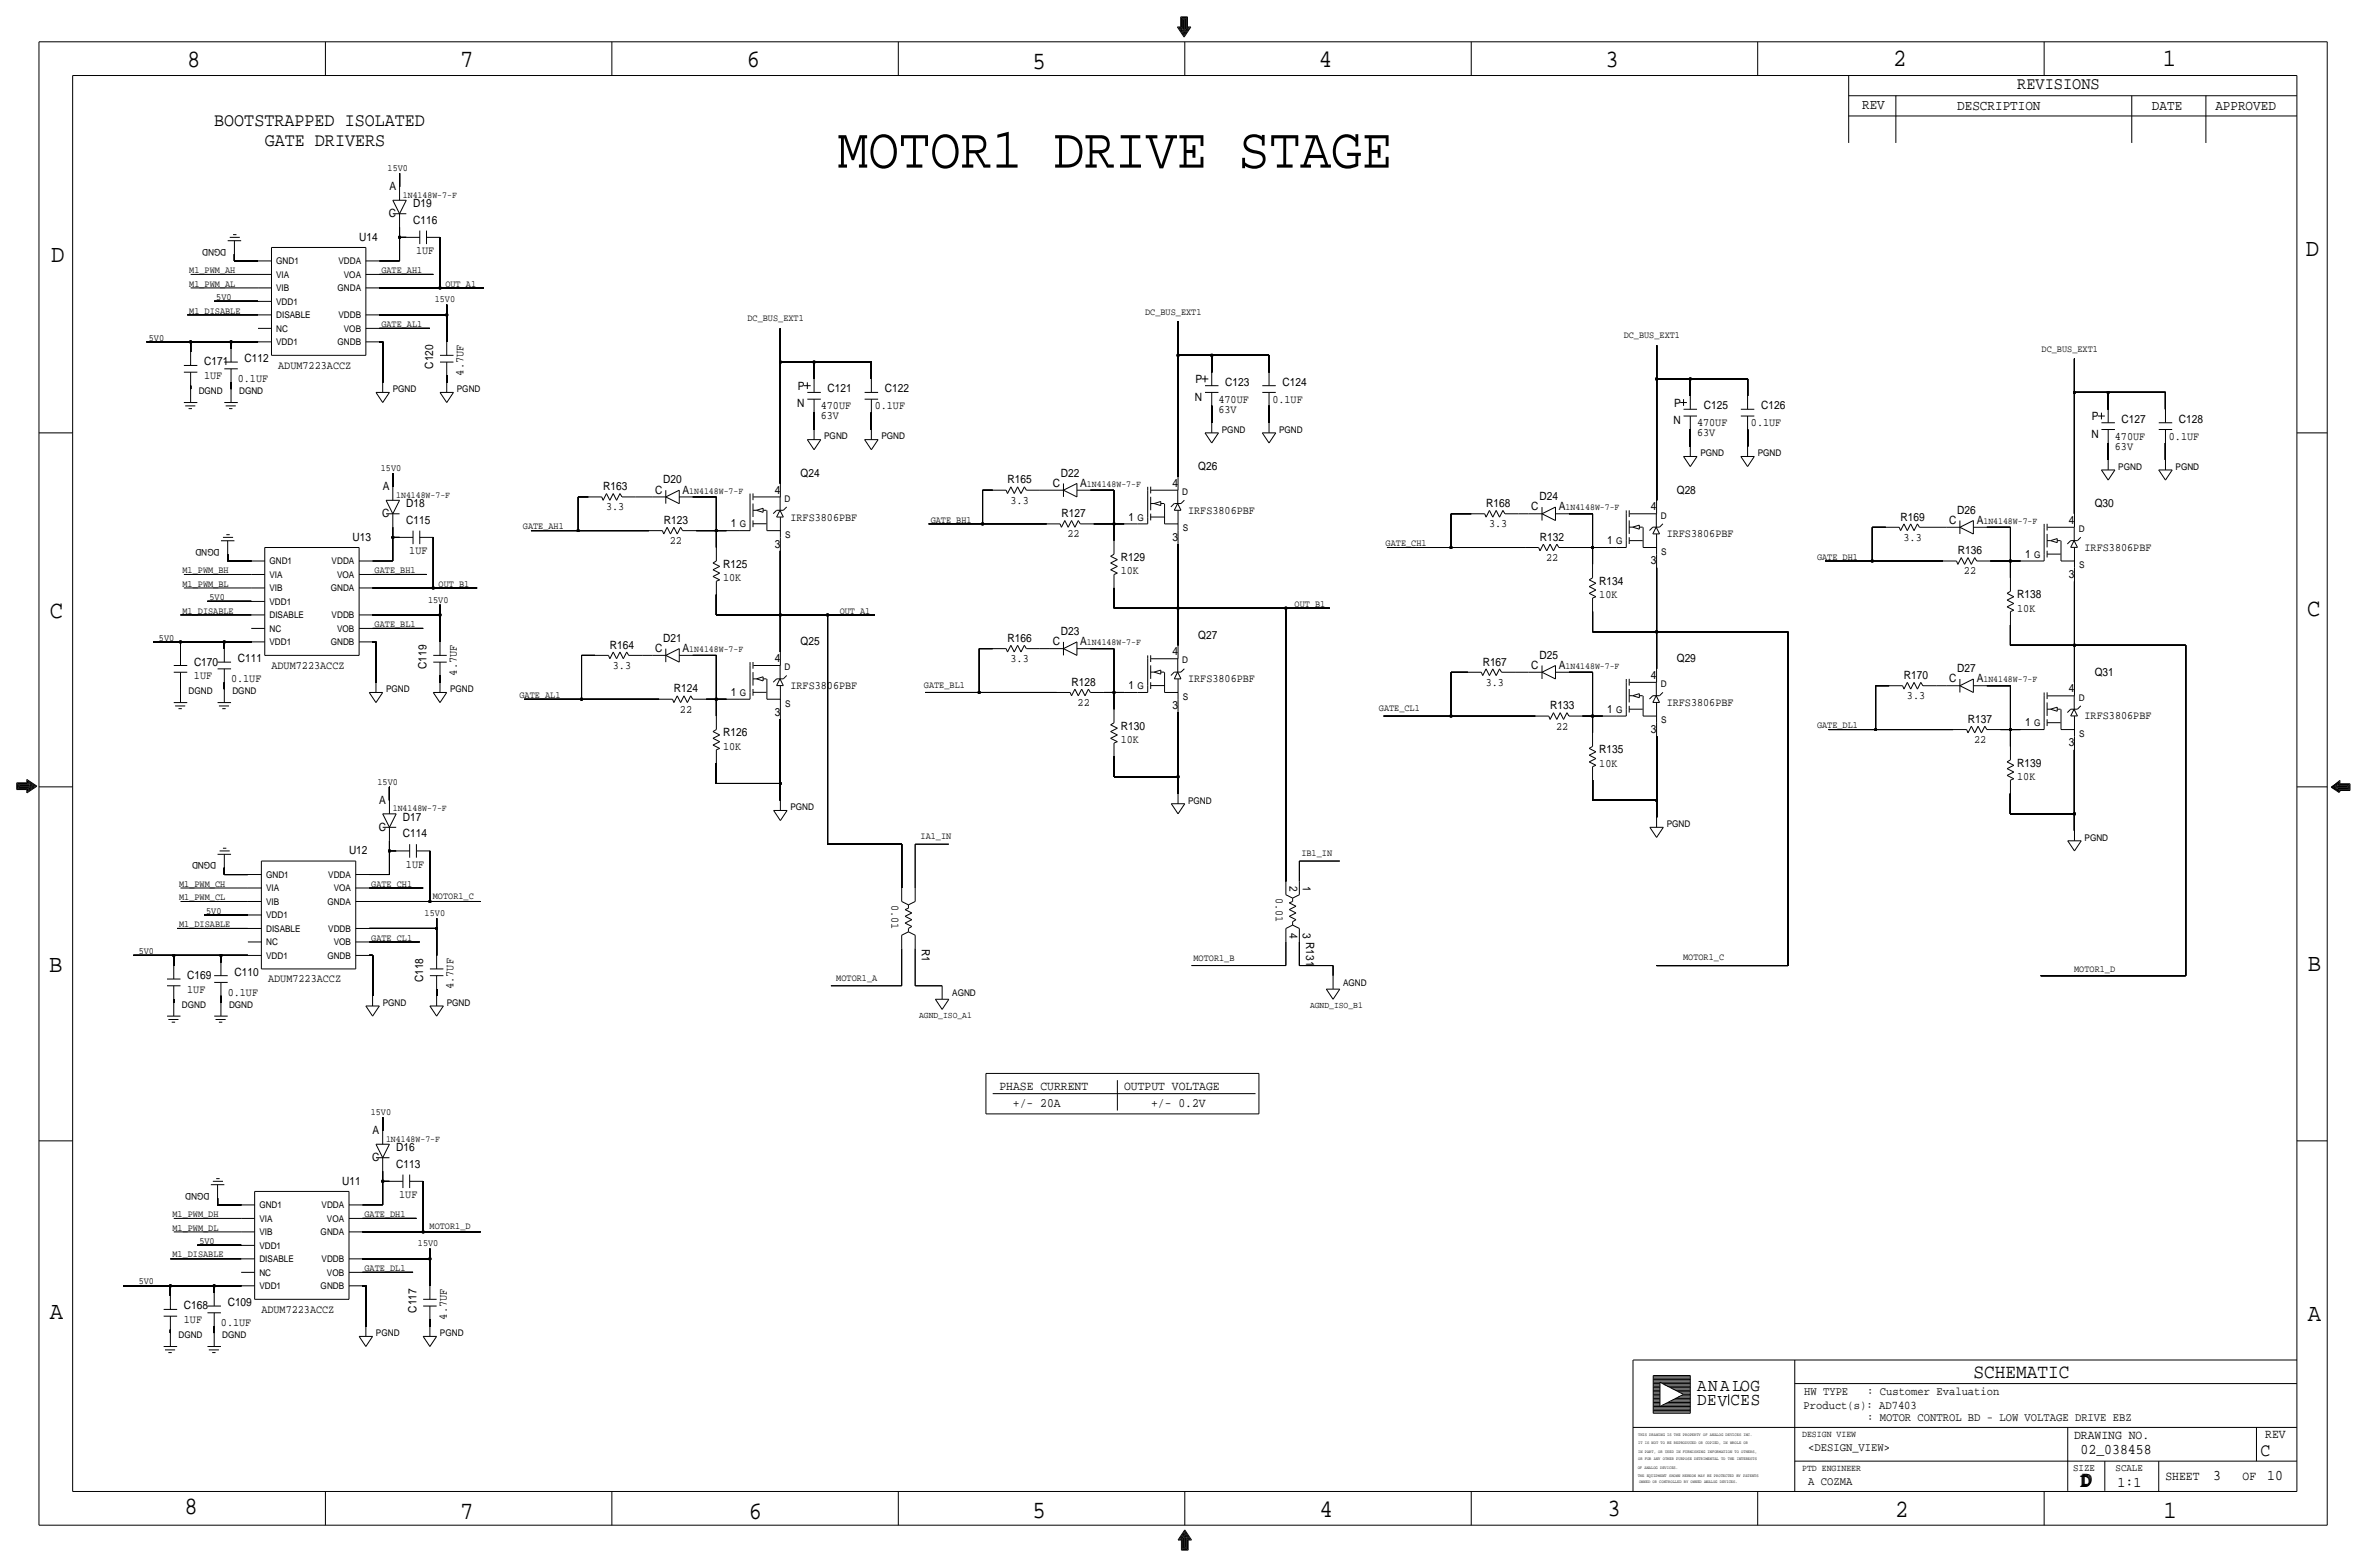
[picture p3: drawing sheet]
<svg xmlns="http://www.w3.org/2000/svg" width="892mm" height="590mm" viewBox="0 0 892 590" stroke-linecap="round" stroke-linejoin="round" font-family="sans-serif">
<defs><g id="words">
<text font-size="21.7" x="315.6" y="63.1">MOTOR1 DRIVE STAGE</text>
<g font-size="9.4">
<text x="70.6" y="25.4">8</text>
<text x="173.4" y="25.4">7</text>
<text x="281.4" y="25.1">6</text>
<text x="389.1" y="26.2">5</text>
<text x="497" y="25.4">4</text>
<text x="605" y="25.1">3</text>
<text x="713.4" y="24.9">2</text>
<text x="815" y="24.9">1</text>
<text x="19.3" y="98.8">D</text>
<text x="868.9" y="96.5">D</text>
<text x="18.8" y="232.7">C</text>
<text x="869.4" y="232.2">C</text>
<text x="869.6" y="365.8">B</text>
<text x="18.5" y="366">B</text>
<text x="18.8" y="496.8">A</text>
<text x="869.6" y="497.6">A</text>
<text x="69.6" y="570.5">8</text>
<text x="173.4" y="572.3">7</text>
<text x="282.2" y="572.3">6</text>
<text x="389.1" y="571.8">5</text>
<text x="497.3" y="571.5">4</text>
<text x="605.7" y="571.2">3</text>
<text x="714.2" y="571.5">2</text>
<text x="815.3" y="572">1</text>
</g>
<g font-size="7.5">
<text x="743.7" y="518.9">SCHEMATIC</text>
<text x="783.8" y="560.3">DD</text>
<text x="784.3" y="559.8">D</text>
</g>
<g font-size="7.1">
<text x="80.7" y="47.5">BOOTSTRAPPED ISOLATED</text>
<text x="99.8" y="55.1">GATE DRIVERS</text>
</g>
<text font-size="7" x="851.9" y="548.4">C</text>
<g font-size="6.7">
<text x="639.5" y="524.2">ANALOG</text>
<text x="639.5" y="529.3">DEV</text>
<text x="652.1" y="529.3">CES</text>
</g>
<text font-size="6.5" x="760.2" y="33.5">REVISIONS</text>
<g font-size="5.6">
<text x="784" y="547.9">02_038458</text>
<text x="834.1" y="557.5">3</text>
<text x="854.4" y="557.5">10</text>
<text x="798" y="560.1">1:1</text>
</g>
<g font-size="5.3">
<text x="701.8" y="41.1">REV</text>
<text x="737.6" y="41.4">DESCRIPTION</text>
<text x="811" y="41.4">DATE</text>
<text x="834.8" y="41.4">APPROVED</text>
</g>
<g font-size="4.8">
<text x="376.6" y="410.7">PHASE CURRENT</text>
<text x="423.6" y="410.7">OUTPUT VOLTAGE</text>
<text x="381.7" y="417.1">+/- 20A</text>
<text x="433.8" y="417.1">+/- 0.2V</text>
<text x="781.6" y="542.1">DRAWING NO.</text>
<text x="853.6" y="541.8">REV</text>
<text x="816" y="557.4">SHEET</text>
<text x="845.1" y="557.5">OF</text>
</g>
<g font-size="4.4">
<text x="174.7" y="141.5" transform="rotate(-90 174.7 141.5)">4.7UF</text>
<text x="172.2" y="254.5" transform="rotate(-90 172.2 254.5)">4.7UF</text>
<text x="170.9" y="372.6" transform="rotate(-90 170.9 372.6)">4.7UF</text>
<text x="168.4" y="497.1" transform="rotate(-90 168.4 497.1)">4.7UF</text>
<text x="679.9" y="525.5">HW TYPE</text>
<text x="703.6" y="525.5">: Customer Evaluation</text>
<text x="679.7" y="530.9">Product(s): AD7403</text>
<text x="703.6" y="535.2">: MOTOR CONTROL BD - LOW VOLTAGE DRIVE EBZ</text>
<text x="681.4" y="546.6">&lt;DESIGN_VIEW&gt;</text>
<text x="681.4" y="559.3">A COZMA</text>
</g>
<g font-size="4.3">
<text x="146.8" y="71.6">A</text>
<text x="155.7" y="78">D19</text>
<text x="146.5" y="81.8">C</text>
<text x="155.7" y="84.3">C116</text>
<text x="135.3" y="90.7">U14</text>
<text x="156.8" y="95.8">1UF</text>
<text x="76.9" y="137.7">C171</text>
<text x="92.2" y="136.4">C112</text>
<text x="76.9" y="142.7">1UF</text>
<text x="104.9" y="138.9">ADUM7223ACCZ</text>
<text x="163.3" y="138.9" transform="rotate(-90 163.3 138.9)">C120</text>
<text x="89.6" y="144">0.1UF</text>
<text x="300.7" y="146.8">P</text>
<text x="311.9" y="147.8">C121</text>
<text x="333.5" y="147.8">C122</text>
<text x="450.5" y="144.3">P</text>
<text x="461.7" y="145.3">C123</text>
<text x="483.3" y="145.3">C124</text>
<text x="300.5" y="153.4">N</text>
<text x="309.3" y="154.2">470UF</text>
<text x="329.6" y="154.2">0.1UF</text>
<text x="450.3" y="150.9">N</text>
<text x="459.2" y="151.6">470UF</text>
<text x="459.2" y="155.5">63V</text>
<text x="479.5" y="151.6">0.1UF</text>
<text x="630.9" y="153.2">P</text>
<text x="642.1" y="154.2">C125</text>
<text x="663.7" y="154.2">C126</text>
<text x="309.3" y="158">63V</text>
<text x="630.7" y="159.8">N</text>
<text x="639.5" y="160.5">470UF</text>
<text x="659.8" y="160.5">0.1UF</text>
<text x="788.4" y="158.2">P</text>
<text x="799.5" y="159.3">C127</text>
<text x="821.1" y="159.3">C128</text>
<text x="639.5" y="164.3">63V</text>
<text x="788.1" y="164.9">N</text>
<text x="797" y="165.6">470UF</text>
<text x="817.3" y="165.6">0.1UF</text>
<text x="797" y="169.4">63V</text>
<text x="301.7" y="179.6">Q24</text>
<text x="399.8" y="179.6">D22</text>
<text x="451.6" y="177.1">Q26</text>
<text x="144.2" y="184.7">A</text>
<text x="227.3" y="184.7">R163</text>
<text x="246.9" y="185.9">C</text>
<text x="249.9" y="182.1">D20</text>
<text x="257.3" y="185.9">A</text>
<text x="292" y="185.9">4</text>
<text x="379.7" y="182.1">R165</text>
<text x="396.7" y="183.4">C</text>
<text x="407.1" y="183.4">A</text>
<text x="441.8" y="183.4">4</text>
<text x="631.9" y="185.9">Q28</text>
<text x="153.1" y="191">D18</text>
<text x="380.8" y="189.7">3.3</text>
<text x="560" y="191">R168</text>
<text x="580.1" y="188.5">D24</text>
<text x="789.4" y="191">Q30</text>
<text x="144" y="194.8">C</text>
<text x="153.1" y="197.4">C115</text>
<text x="228.4" y="192.3">3.3</text>
<text x="250.1" y="197.4">R123</text>
<text x="297.9" y="196.1">IRFS3806PBF</text>
<text x="400" y="194.8">R127</text>
<text x="425.3" y="196.1">1</text>
<text x="447.7" y="193.6">IRFS3806PBF</text>
<text x="577.1" y="192.3">C</text>
<text x="587.4" y="192.3">A</text>
<text x="622.2" y="192.3">4</text>
<text x="716.2" y="196.1">R169</text>
<text x="734.5" y="197.4">C</text>
<text x="737.6" y="193.6">D26</text>
<text x="744.9" y="197.4">A</text>
<text x="779.6" y="197.4">4</text>
<text x="132.8" y="203.7">U13</text>
<text x="275.4" y="198.6">1</text>
<text x="402.3" y="202.4">22</text>
<text x="441.8" y="203.7">3</text>
<text x="561.2" y="198.6">3.3</text>
<text x="580.3" y="203.7">R132</text>
<text x="628.1" y="202.4">IRFS3806PBF</text>
<text x="717.4" y="203.7">3.3</text>
<text x="154.2" y="208.8">1UF</text>
<text x="252.4" y="205">22</text>
<text x="292" y="206.3">3</text>
<text x="605.6" y="205">1</text>
<text x="737.8" y="208.8">R136</text>
<text x="785.6" y="207.5">IRFS3806PBF</text>
<text x="272.5" y="213.9">R125</text>
<text x="422.4" y="211.3">R129</text>
<text x="582.6" y="211.3">22</text>
<text x="622.2" y="212.6">3</text>
<text x="763.1" y="210.1">1</text>
<text x="272.5" y="219">10K</text>
<text x="422.4" y="216.4">10K</text>
<text x="602.7" y="220.2">R134</text>
<text x="740.1" y="216.4">22</text>
<text x="779.6" y="217.7">3</text>
<text x="602.7" y="225.3">10K</text>
<text x="760.2" y="225.3">R138</text>
<text x="760.2" y="230.4">10K</text>
<text x="399.8" y="239.3">D23</text>
<text x="229.8" y="244.4">R164</text>
<text x="246.9" y="245.6">C</text>
<text x="249.9" y="241.8">D21</text>
<text x="257.3" y="245.6">A</text>
<text x="301.7" y="243.1">Q25</text>
<text x="379.7" y="241.8">R166</text>
<text x="396.7" y="243.1">C</text>
<text x="407.1" y="243.1">A</text>
<text x="451.6" y="240.5">Q27</text>
<text x="73.1" y="250.7">C170</text>
<text x="89.6" y="249.4">C111</text>
<text x="102.3" y="252">ADUM7223ACCZ</text>
<text x="160.7" y="252" transform="rotate(-90 160.7 252)">C119</text>
<text x="231" y="252">3.3</text>
<text x="292" y="249.4">4</text>
<text x="380.8" y="249.4">3.3</text>
<text x="441.8" y="246.9">4</text>
<text x="558.8" y="250.7">R167</text>
<text x="577.1" y="252">C</text>
<text x="580.1" y="248.2">D25</text>
<text x="587.4" y="252">A</text>
<text x="631.9" y="249.4">Q29</text>
<text x="73.1" y="255.8">1UF</text>
<text x="87.1" y="257">0.1UF</text>
<text x="447.7" y="257">IRFS3806PBF</text>
<text x="622.2" y="255.8">4</text>
<text x="717.5" y="255.8">R170</text>
<text x="734.5" y="257.1">C</text>
<text x="737.6" y="253.2">D27</text>
<text x="744.9" y="257.1">A</text>
<text x="789.4" y="254.5">Q31</text>
<text x="254" y="260.9">R124</text>
<text x="275.4" y="262.1">1</text>
<text x="297.9" y="259.6">IRFS3806PBF</text>
<text x="403.8" y="258.3">R128</text>
<text x="425.3" y="259.6">1</text>
<text x="559.9" y="258.3">3.3</text>
<text x="718.6" y="263.4">3.3</text>
<text x="779.6" y="260.9">4</text>
<text x="256.2" y="268.5">22</text>
<text x="292" y="269.8">3</text>
<text x="406.1" y="265.9">22</text>
<text x="441.8" y="267.2">3</text>
<text x="584.2" y="267.2">R133</text>
<text x="605.6" y="268.5">1</text>
<text x="628.1" y="265.9">IRFS3806PBF</text>
<text x="422.4" y="274.8">R130</text>
<text x="586.4" y="274.8">22</text>
<text x="741.6" y="272.3">R137</text>
<text x="763.1" y="273.6">1</text>
<text x="785.6" y="271">IRFS3806PBF</text>
<text x="272.5" y="277.4">R126</text>
<text x="422.4" y="279.9">10K</text>
<text x="622.2" y="276.1">3</text>
<text x="743.9" y="279.9">22</text>
<text x="779.6" y="281.2">3</text>
<text x="272.5" y="282.5">10K</text>
<text x="602.7" y="283.7">R135</text>
<text x="602.7" y="288.8">10K</text>
<text x="760.2" y="293.9">10K</text>
<text x="760.2" y="288.8">R139</text>
<text x="142.9" y="302.8">A</text>
<text x="151.9" y="309.1">D17</text>
<text x="142.7" y="312.9">C</text>
<text x="151.9" y="315.5">C114</text>
<text x="131.5" y="321.8">U12</text>
<text x="153" y="326.9">1UF</text>
<text x="485.9" y="333.7" transform="rotate(90 485.9 333.7)">2</text>
<text x="490.9" y="333.7" transform="rotate(90 490.9 333.7)">1</text>
<text x="336" y="340.9" transform="rotate(90 336 340.9)">0.01</text>
<text x="480.8" y="338.3" transform="rotate(90 480.8 338.3)">0.01</text>
<text x="485.9" y="351.5" transform="rotate(90 485.9 351.5)">4</text>
<text x="490.9" y="351.5" transform="rotate(90 490.9 351.5)">3</text>
<text x="347.4" y="357.4" transform="rotate(90 347.4 357.4)">R1</text>
<text x="492.2" y="354.8" transform="rotate(90 492.2 354.8)">R131</text>
<text x="70.6" y="368.8">C169</text>
<text x="88.3" y="367.5">C110</text>
<text x="101" y="370.1">ADUM7223ACCZ</text>
<text x="159.5" y="370.1" transform="rotate(-90 159.5 370.1)">C118</text>
<text x="70.6" y="373.9">1UF</text>
<text x="85.8" y="375.2">0.1UF</text>
<text x="140.4" y="427.2">A</text>
<text x="140.2" y="437.4">C</text>
<text x="149.3" y="433.6">D16</text>
<text x="149.3" y="439.9">C113</text>
<text x="129" y="446.3">U11</text>
<text x="150.4" y="451.4">1UF</text>
<text x="69.3" y="493.3">C168</text>
<text x="85.8" y="492">C109</text>
<text x="98.5" y="494.5">ADUM7223ACCZ</text>
<text x="156.9" y="494.5" transform="rotate(-90 156.9 494.5)">C117</text>
<text x="69.3" y="498.3">1UF</text>
<text x="83.3" y="499.6">0.1UF</text>
</g>
<g font-size="3.8">
<text x="781.3" y="554">SIZE</text>
<text x="797.3" y="554">SCALE</text>
</g>
<g font-size="3.6">
<text x="146" y="64.4">15V0</text>
<text x="71.3" y="102.9">M1_PWM_AH</text>
<text x="71.3" y="107.9">M1_PWM_AL</text>
<text x="143.7" y="102.9">GATE_AH1</text>
<text x="167.8" y="107.9">OUT_A1</text>
<text x="81.5" y="113">5V0</text>
<text x="163.8" y="113.9">15V0</text>
<text x="71.3" y="118.1">M1_DISABLE</text>
<text x="431.5" y="118.6">DC_BUS_EXT1</text>
<text x="143.7" y="123.2">GATE_AL1</text>
<text x="281.7" y="121.1">DC_BUS_EXT1</text>
<text x="56.1" y="128.3">5V0</text>
<text x="611.9" y="127.5">DC_BUS_EXT1</text>
<text x="769.4" y="132.5">DC_BUS_EXT1</text>
<text x="143.5" y="177.4">15V0</text>
<text x="350.7" y="196.8">GATE_BH1</text>
<text x="197.1" y="199.4">GATE_AH1</text>
<text x="522.2" y="205.7">GATE_CH1</text>
<text x="68.8" y="215.9">M1_PWM_BH</text>
<text x="141.2" y="215.9">GATE_BH1</text>
<text x="684.7" y="210.8">GATE_DH1</text>
<text x="68.8" y="221">M1_PWM_BL</text>
<text x="165.3" y="221">OUT_B1</text>
<text x="78.9" y="226.1">5V0</text>
<text x="161.3" y="227">15V0</text>
<text x="68.8" y="231.1">M1_DISABLE</text>
<text x="316.4" y="231.1">OUT_A1</text>
<text x="487.9" y="228.6">OUT_B1</text>
<text x="141.2" y="236.2">GATE_BL1</text>
<text x="59.9" y="241.3">5V0</text>
<text x="195.8" y="262.9">GATE_AL1</text>
<text x="348.2" y="259.1">GATE_BL1</text>
<text x="519.6" y="268">GATE_CL1</text>
<text x="684.7" y="274.3">GATE_DL1</text>
<text x="142.2" y="295.6">15V0</text>
<text x="346.9" y="316.2">IA1_IN</text>
<text x="490.4" y="322.6">IB1_IN</text>
<text x="67.5" y="334">M1_PWM_CH</text>
<text x="139.9" y="334">GATE_CH1</text>
<text x="67.5" y="339.1">M1_PWM_CL</text>
<text x="163.1" y="338.8">MOTOR1_C</text>
<text x="77.7" y="344.2">5V0</text>
<text x="160" y="345.1">15V0</text>
<text x="67.5" y="349.2">M1_DISABLE</text>
<text x="52.3" y="359.4">5V0</text>
<text x="139.9" y="354.3">GATE_CL1</text>
<text x="449.8" y="361.9">MOTOR1_B</text>
<text x="634.3" y="361.6">MOTOR1_C</text>
<text x="315.2" y="369.6">MOTOR1_A</text>
<text x="781.7" y="366.3">MOTOR1_D</text>
<text x="139.7" y="420">15V0</text>
<text x="65" y="458.5">M1_PWM_DH</text>
<text x="137.4" y="458.5">GATE_DH1</text>
<text x="65" y="463.5">M1_PWM_DL</text>
<text x="161.9" y="462.8">MOTOR1_D</text>
<text x="65" y="473.7">M1_DISABLE</text>
<text x="75.1" y="468.6">5V0</text>
<text x="157.5" y="469.5">15V0</text>
<text x="137.4" y="478.8">GATE_DL1</text>
<text x="52.3" y="483.9">5V0</text>
</g>
<g font-size="3.5">
<text x="151.8" y="74.5">1N4148W-7-F</text>
<text x="85.3" y="93.7" transform="rotate(-180 85.3 93.7)">DGND</text>
<text x="104.1" y="99.6">GND1</text>
<text x="127.5" y="99.6">VDDA</text>
<text x="104.1" y="104.6">VIA</text>
<text x="129.6" y="104.6">VOA</text>
<text x="104.1" y="109.7">VIB</text>
<text x="127.2" y="109.7">GNDA</text>
<text x="104.1" y="119.9">DISABLE</text>
<text x="104.1" y="114.8">VDD1</text>
<text x="127.5" y="119.9">VDDB</text>
<text x="104.1" y="125">NC</text>
<text x="129.6" y="125">VOB</text>
<text x="104.1" y="130.1">VDD1</text>
<text x="127.2" y="130.1">GNDB</text>
<text x="74.9" y="148.6">DGND</text>
<text x="90.1" y="148.6">DGND</text>
<text x="148" y="147.8">PGND</text>
<text x="172.2" y="147.8">PGND</text>
<text x="310.6" y="165.6">PGND</text>
<text x="332.2" y="165.6">PGND</text>
<text x="460.5" y="163">PGND</text>
<text x="482" y="163">PGND</text>
<text x="640.8" y="171.9">PGND</text>
<text x="662.4" y="171.9">PGND</text>
<text x="798.3" y="177">PGND</text>
<text x="819.9" y="177">PGND</text>
<text x="259.8" y="185.9">1N4148W-7-F</text>
<text x="409.6" y="183.4">1N4148W-7-F</text>
<text x="149.3" y="187.6">1N4148W-7-F</text>
<text x="295.7" y="189">D</text>
<text x="445.5" y="186.4">D</text>
<text x="428.7" y="196.1">G</text>
<text x="590" y="192.3">1N4148W-7-F</text>
<text x="625.9" y="195.3">D</text>
<text x="747.5" y="197.4">1N4148W-7-F</text>
<text x="278.8" y="198.6">G</text>
<text x="295.8" y="202.7">S</text>
<text x="445.7" y="200.2">S</text>
<text x="783.3" y="200.4">D</text>
<text x="82.8" y="206.8" transform="rotate(-180 82.8 206.8)">DGND</text>
<text x="609" y="205">G</text>
<text x="626" y="209">S</text>
<text x="101.5" y="212.6">GND1</text>
<text x="125" y="212.6">VDDA</text>
<text x="766.5" y="210.1">G</text>
<text x="783.5" y="214.1">S</text>
<text x="101.5" y="217.7">VIA</text>
<text x="127" y="217.7">VOA</text>
<text x="101.5" y="227.8">VDD1</text>
<text x="101.5" y="222.8">VIB</text>
<text x="124.6" y="222.8">GNDA</text>
<text x="101.5" y="232.9">DISABLE</text>
<text x="125" y="232.9">VDDB</text>
<text x="101.5" y="238">NC</text>
<text x="127" y="238">VOB</text>
<text x="101.5" y="243.1">VDD1</text>
<text x="124.6" y="243.1">GNDB</text>
<text x="259.8" y="245.6">1N4148W-7-F</text>
<text x="409.6" y="243.1">1N4148W-7-F</text>
<text x="445.5" y="249.9">D</text>
<text x="590" y="252">1N4148W-7-F</text>
<text x="295.7" y="252.5">D</text>
<text x="747.5" y="257">1N4148W-7-F</text>
<text x="71.1" y="261.6">DGND</text>
<text x="87.6" y="261.6">DGND</text>
<text x="145.5" y="260.8">PGND</text>
<text x="169.6" y="260.8">PGND</text>
<text x="278.8" y="262.1">G</text>
<text x="428.7" y="259.6">G</text>
<text x="445.7" y="263.7">S</text>
<text x="625.9" y="258.8">D</text>
<text x="783.3" y="263.9">D</text>
<text x="295.8" y="266.2">S</text>
<text x="609" y="268.5">G</text>
<text x="626" y="272.5">S</text>
<text x="766.5" y="273.6">G</text>
<text x="783.5" y="277.6">S</text>
<text x="148" y="305.7">1N4148W-7-F</text>
<text x="297.9" y="305.3">PGND</text>
<text x="447.8" y="302.7">PGND</text>
<text x="628.1" y="311.6">PGND</text>
<text x="785.6" y="316.7">PGND</text>
<text x="81.5" y="324.9" transform="rotate(-180 81.5 324.9)">DGND</text>
<text x="100.3" y="335.8">VIA</text>
<text x="100.3" y="330.7">GND1</text>
<text x="123.7" y="330.7">VDDA</text>
<text x="125.8" y="335.8">VOA</text>
<text x="100.3" y="340.9">VIB</text>
<text x="123.4" y="340.9">GNDA</text>
<text x="100.3" y="345.9">VDD1</text>
<text x="100.3" y="351">DISABLE</text>
<text x="123.7" y="351">VDDB</text>
<text x="100.3" y="356.1">NC</text>
<text x="125.8" y="356.1">VOB</text>
<text x="100.3" y="361.2">VDD1</text>
<text x="123.4" y="361.2">GNDB</text>
<text x="506.2" y="371.3">AGND</text>
<text x="358.9" y="375.2">AGND</text>
<text x="68.5" y="379.7">DGND</text>
<text x="86.3" y="379.7">DGND</text>
<text x="144.2" y="378.9">PGND</text>
<text x="168.4" y="378.9">PGND</text>
<text x="145.5" y="430.1">1N4148W-7-F</text>
<text x="78.9" y="449.3" transform="rotate(-180 78.9 449.3)">DGND</text>
<text x="97.7" y="455.2">GND1</text>
<text x="121.2" y="455.2">VDDA</text>
<text x="97.7" y="460.2">VIA</text>
<text x="123.2" y="460.2">VOA</text>
<text x="97.7" y="465.3">VIB</text>
<text x="120.8" y="465.3">GNDA</text>
<text x="97.7" y="470.4">VDD1</text>
<text x="97.7" y="475.5">DISABLE</text>
<text x="121.2" y="475.5">VDDB</text>
<text x="97.7" y="485.7">VDD1</text>
<text x="97.7" y="480.6">NC</text>
<text x="120.8" y="485.7">GNDB</text>
<text x="123.2" y="480.6">VOB</text>
<text x="141.7" y="503.4">PGND</text>
<text x="165.8" y="503.4">PGND</text>
<text x="67.3" y="504.2">DGND</text>
<text x="83.8" y="504.2">DGND</text>
<text x="679.1" y="541.3">DESIGN VIEW</text>
<text x="679.1" y="554">PTD ENGINEER</text>
</g>
<g font-size="3.4">
<text x="346.4" y="383.5">AGND_ISO_A1</text>
<text x="493.7" y="379.7">AGND_ISO_B1</text>
</g>
<g font-size="1.6">
<text x="617.3" y="541.1">THIS DRAWING IS THE PROPERTY OF ANALOG DEVICES INC.</text>
<text x="617.3" y="543.9">IT IS NOT TO BE REPRODUCED OR COPIED, IN WHOLE OR</text>
<text x="617.3" y="547.2">IN PART, OR USED IN FURNISHING INFORMATION TO OTHERS,</text>
<text x="617.3" y="550">OR FOR ANY OTHER PURPOSE DETRIMENTAL TO THE INTERESTS</text>
<text x="617.2" y="553.2">OF ANALOG DEVICES.</text>
<text x="617.2" y="556.3">THE EQUIPMENT SHOWN HEREON MAY BE PROTECTED BY PATENTS</text>
<text x="617.7" y="558.8">OWNED OR CONTROLLED BY OWNED ANALOG DEVICES.</text>
</g>
</g></defs>
<!-- layer: Nets -->
<g fill="none" stroke="#000" stroke-width=".38">
<path d="M150.6 65.3v5.1zM88.3 95.8v2.5zM88.3 98.3h8.9zM143 98.3h7.6zM150.6 89.4v8.9zM150.6 85.6v3.8zM150.6 89.4h2.5zM165.8 89.4v19.1zM70.6 118.6h26.6zM71.8 103.4h25.4zM71.8 108.5h25.4zM80.7 113.5h16.5z"/>
<path d="M143 103.4h20.3zM143 108.5h22.8zM143 118.6h25.4zM165.8 108.5h16.5zM168.4 118.6v10.2zM168.4 114.8v3.8zM55.3 128.8h16.5zM71.8 128.8h15.3zM71.8 128.8v3.8zM87.1 128.8v2.5zM87.1 128.8h10.1zM143 128.8h1.2z"/>
<path d="M143 123.7h19zM144.2 128.8v15.2zM294.1 136.4v45.7zM294.1 123.7v12.7zM294.1 136.4h12.7zM306.8 136.4v6.3zM306.8 136.4h21.6zM328.4 136.4v6.3zM443.9 133.9v45.7zM443.9 133.9h12.7zM443.9 121.2v12.7zM456.6 133.9v6.3z"/>
<path d="M456.6 133.9h21.6zM478.2 133.9v6.3zM624.3 130v12.7zM781.8 135.1v12.7zM71.8 145.3v1.3zM87.1 144v2.6zM168.4 141.5v2.5zM306.8 155.4v6.4zM328.4 155.4v6.4zM456.6 152.9v6.4zM478.2 152.9v6.4zM624.3 142.7v45.8z"/>
<path d="M624.3 142.7h12.7zM637 142.7v6.4zM637 142.7h21.6zM658.6 142.7v6.4zM781.8 147.8v45.7zM781.8 147.8h12.7zM794.5 147.8v6.4zM794.5 147.8h21.6zM816.1 147.8v6.4zM148 178.3v5.1zM637 161.8v6.3zM658.6 161.8v6.3z"/>
<path d="M794.5 166.9v6.3zM816.1 166.9v6.3zM148 198.6v3.8zM200.1 199.9h17.8zM217.9 199.9h26.7zM217.9 187.2v12.7zM217.9 187.2h3.8zM239.5 187.2h6.3zM261.1 187.2h8.9zM262.3 199.9h7.7zM270 199.9h3.8zM270 199.9v6.3z"/>
<path d="M270 187.2v12.7zM350 197.4h20.3zM370.3 197.4h24.1zM370.3 184.7v12.7zM370.3 184.7h3.8zM391.9 184.7h3.8zM410.9 184.7h8.9zM412.2 197.4h7.6zM419.8 197.4v6.3zM419.8 184.7v12.7zM419.8 197.4h3.8zM546.8 193.5h7.6z"/>
<path d="M546.8 193.5v12.7zM572.2 193.5h3.8zM591.3 193.5h8.9zM600.2 193.5v12.7zM705.6 198.6v12.7zM705.6 198.6h5zM728.4 198.6h5.1zM748.7 198.6h8.9zM757.6 198.6v12.7zM69.3 216.4h25.4zM85.8 208.8v2.5zM85.8 211.3h8.9z"/>
<path d="M140.4 211.3h7.6zM140.4 216.4h20.3zM148 202.4v8.9zM148 202.4h2.6zM163.3 202.4v19.1zM294.1 207.5v24.1zM443.9 205v24.1zM522.7 206.2h24.1zM546.8 206.2h28zM592.5 206.2h7.7zM600.2 206.2v6.4zM600.2 206.2h3.8z"/>
<path d="M624.3 213.9v24.1zM687.8 211.3h17.8zM705.6 211.3h26.6zM750 211.3h7.6zM757.6 211.3v6.4zM757.6 211.3h3.8zM781.8 218.9v24.2zM68 231.6h26.7zM69.3 221.5h25.4zM78.2 226.6h16.5zM140.4 236.7h19.1zM140.4 221.5h22.9z"/>
<path d="M140.4 231.6h25.4zM163.3 221.5h16.5zM165.8 231.6v10.2zM165.8 227.8v3.8zM270 224v7.6zM270 231.6h24.1zM294.1 231.6v14zM294.1 231.6h17.8zM311.9 231.6v86.4zM311.9 231.6h17.7zM419.8 221.5v7.6zM419.8 229.1h24.1z"/>
<path d="M443.9 229.1v14zM443.9 229.1h40.7zM484.6 229.1v102.9zM484.6 229.1h16.5zM600.2 230.4v7.6zM600.2 238h24.1zM624.3 238v14zM624.3 238h49.5zM673.8 238v125.7zM757.6 235.5v7.6zM57.9 241.8h10.1zM68 258.3v1.3z"/>
<path d="M68 241.8v3.8zM68 241.8h16.5zM84.5 257v2.6zM84.5 241.8v2.5zM84.5 241.8h10.2zM140.4 241.8h1.3zM141.7 241.8v15.2zM165.8 254.5v2.5zM219.2 246.9h5zM219.2 246.9v16.5zM242 246.9h3.8zM261.1 246.9h8.9z"/>
<path d="M270 246.9v16.5zM369 244.3v16.6zM369 244.3h5.1zM391.9 244.3h3.8zM410.9 244.3h8.9zM419.8 244.3v16.6zM546.8 253.2v16.5zM546.8 253.2h6.4zM570.9 253.2h5.1zM591.3 253.2h8.9zM600.2 253.2v16.5zM706.8 258.3v16.5z"/>
<path d="M706.8 258.3h5.1zM729.7 258.3h3.8zM748.7 258.3h8.9zM757.6 258.3v16.5zM757.6 243.1h24.2zM781.8 243.1h41.9zM781.8 243.1v13.9zM823.7 243.1v124.4zM197.6 263.4h21.6zM219.2 263.4h29.2zM266.1 263.4h3.9zM270 263.4h3.8z"/>
<path d="M270 263.4v6.3zM294.1 271v24.1zM348.7 260.9h20.3zM369 260.9h29.2zM416 260.9h3.8zM419.8 260.9v6.3zM419.8 260.9h3.8zM443.9 268.5v24.1zM521.4 269.7h25.4zM546.8 269.7h31.8zM596.3 269.7h3.9zM600.2 269.7v6.4z"/>
<path d="M600.2 269.7h3.8zM624.3 277.4v24.1zM689.1 274.8h17.7zM706.8 274.8h29.2zM753.8 274.8h3.8zM757.6 274.8v6.4zM757.6 274.8h3.8zM146.8 296.4v5.1zM270 295.1h24.1zM270 287.5v7.6zM294.1 295.1v6.4zM419.8 285v7.6z"/>
<path d="M419.8 292.6h24.1zM443.9 292.6v6.4zM600.2 293.9v7.6zM757.6 299v7.6zM781.8 282.4v24.2zM146.8 316.7v3.8zM311.9 318h27.9zM339.8 318v16.5zM344.9 318v16.5zM344.9 318h12.7zM600.2 301.5h24.1zM624.3 301.5v6.3z"/>
<path d="M757.6 306.6h24.2zM781.8 306.6v6.3zM68 334.5h25.4zM68 339.6h25.4zM84.5 329.4h8.9zM84.5 326.9v2.5zM139.1 334.5h20.4zM139.1 339.6h22.9zM139.1 329.4h7.7zM146.8 320.5v8.9zM146.8 320.5h2.5zM162 320.5v19.1z"/>
<path d="M162 339.6h19.1zM489.7 324.4v7.6zM489.7 324.4h15.2zM50.2 359.9h15.3zM65.5 359.9v3.8zM65.5 359.9h17.8zM66.8 349.8h26.6zM76.9 344.7h16.5zM83.3 359.9v2.6zM83.3 359.9h10.1zM139.1 359.9h1.3zM139.1 354.8h19.1z"/>
<path d="M139.1 349.8h25.4zM140.4 359.9v15.3zM164.5 349.8v10.1zM164.5 345.9v3.9zM339.8 357.4v13.9zM344.9 357.4v13.9zM484.6 354.8v8.9zM489.7 354.8v8.9zM65.5 376.4v1.3zM83.3 375.2v2.5zM164.5 372.6v2.6zM313.1 371.3h26.7z"/>
<path d="M344.9 371.3h10.1zM449 363.7h35.6zM489.7 363.7h12.7zM502.4 363.7v3.8zM624.3 363.7h49.5zM769.1 367.5h54.6zM371.6 404.4v15.2zM371.6 419.6h102.8zM371.6 404.4h102.8zM374.1 412h99.1zM421.1 406.9v11.4zM474.4 404.4v15.2z"/>
<path d="M144.2 420.9v5.1zM65.5 459h25.4zM82 451.4v2.5zM82 453.9h8.9zM136.6 459h20.3zM136.6 453.9h7.6zM144.2 441.2v3.8zM144.2 445h2.6zM144.2 445v8.9zM159.5 445v19.1zM64.2 474.2h26.7zM65.5 464.1h25.4z"/>
<path d="M74.4 469.1h16.5zM136.6 479.3h19.1zM136.6 464.1h22.9zM136.6 474.2h25.4zM159.5 464.1h21.6zM162 474.2v10.2zM162 470.4v3.8zM46.4 484.4h17.8zM64.2 484.4v3.8zM64.2 484.4h16.5zM80.7 499.6v2.6zM80.7 484.4v2.5z"/>
<path d="M80.7 484.4h10.2zM136.6 484.4h1.3zM137.9 484.4v15.2zM162 497.1v2.5zM64.2 500.9v1.3z"/>
</g>
<g fill="#000" stroke="#000" stroke-width=".38">
<circle cx="150.6" cy="89.4" r=".51"/>
<circle cx="165.8" cy="108.5" r=".51"/>
<circle cx="168.3" cy="118.6" r=".51"/>
<circle cx="71.8" cy="128.8" r=".51"/>
<circle cx="87.1" cy="128.8" r=".51"/>
<circle cx="294.1" cy="136.4" r=".51"/>
<circle cx="306.8" cy="136.4" r=".51"/>
<circle cx="443.9" cy="133.9" r=".51"/>
<circle cx="456.6" cy="133.9" r=".51"/>
<circle cx="624.3" cy="142.8" r=".51"/>
<circle cx="637" cy="142.8" r=".51"/>
<circle cx="781.8" cy="147.8" r=".51"/>
<circle cx="794.5" cy="147.8" r=".51"/>
<circle cx="217.9" cy="199.9" r=".51"/>
<circle cx="269.9" cy="199.9" r=".51"/>
<circle cx="370.3" cy="197.4" r=".51"/>
<circle cx="419.8" cy="197.4" r=".51"/>
<circle cx="148" cy="202.4" r=".51"/>
<circle cx="546.8" cy="206.3" r=".51"/>
<circle cx="600.1" cy="206.3" r=".51"/>
<circle cx="705.6" cy="211.3" r=".51"/>
<circle cx="757.6" cy="211.3" r=".51"/>
<circle cx="163.3" cy="221.5" r=".51"/>
<circle cx="165.8" cy="231.7" r=".51"/>
<circle cx="294.1" cy="231.7" r=".51"/>
<circle cx="311.9" cy="231.7" r=".51"/>
<circle cx="443.9" cy="229.1" r=".51"/>
<circle cx="484.6" cy="229.1" r=".51"/>
<circle cx="624.3" cy="238" r=".51"/>
<circle cx="68" cy="241.8" r=".51"/>
<circle cx="84.5" cy="241.8" r=".51"/>
<circle cx="781.8" cy="243.1" r=".51"/>
<circle cx="219.1" cy="263.4" r=".51"/>
<circle cx="269.9" cy="263.4" r=".51"/>
<circle cx="369" cy="260.9" r=".51"/>
<circle cx="419.8" cy="260.9" r=".51"/>
<circle cx="546.8" cy="269.8" r=".51"/>
<circle cx="600.1" cy="269.8" r=".51"/>
<circle cx="706.8" cy="274.8" r=".51"/>
<circle cx="757.6" cy="274.8" r=".51"/>
<circle cx="294.1" cy="295.2" r=".51"/>
<circle cx="443.9" cy="292.6" r=".51"/>
<circle cx="624.3" cy="301.5" r=".51"/>
<circle cx="781.8" cy="306.6" r=".51"/>
<circle cx="146.8" cy="320.6" r=".51"/>
<circle cx="162" cy="339.6" r=".51"/>
<circle cx="65.5" cy="359.9" r=".51"/>
<circle cx="83.3" cy="359.9" r=".51"/>
<circle cx="164.5" cy="349.8" r=".51"/>
<circle cx="144.2" cy="445" r=".51"/>
<circle cx="159.5" cy="464.1" r=".51"/>
<circle cx="162" cy="474.2" r=".51"/>
<circle cx="64.2" cy="484.4" r=".51"/>
<circle cx="80.7" cy="484.4" r=".51"/>
</g>
<!-- layer: Components -->
<g fill="none" stroke="#000" stroke-width=".38">
<path d="M148 75.4l2.6 5.1zM148 75.4h5.1zM150.6 70.4v5zM153.1 75.4l-2.5 5.1zM85.8 90.7h5.1zM86.6 89.4h3.8zM87.8 88.4h1.3zM88.3 90.7v5.1zM97.2 98.3h5.1zM102.3 93.2h35.6zM102.3 93.2v40.7zM137.9 98.3h5.1z"/>
<path d="M137.9 93.2v40.7zM148 80.5h5.1zM150.6 80.5v5.1zM153.1 89.4h5.1zM158.2 86.9v5zM160.7 86.9v5zM160.7 89.4h5.1zM97.2 118.6h5.1zM97.2 113.5h5.1zM97.2 108.5h5.1zM97.2 103.4h5.1zM137.9 103.4h5.1z"/>
<path d="M137.9 108.5h5.1zM137.9 118.6h5.1zM69.3 137.7h5.1zM71.8 132.6v5.1zM84.5 136.4h5.1zM84.5 138.9h5.1zM87.1 138.9v5.1zM87.1 131.3v5.1zM97.2 128.8h5.1zM97.2 123.7h5.1zM102.3 133.9h35.6zM137.9 123.7h5.1z"/>
<path d="M137.9 128.8h5.1zM165.8 136.4h5.1zM165.8 133.9h5.1zM168.4 136.4v5.1zM168.4 128.8v5.1zM69.3 151.6h5.1zM69.3 140.2h5.1zM69.8 152.9h3.8zM71.1 153.9h1.2zM71.8 146.6v5zM71.8 140.2v5.1zM84.5 151.6h5.1z"/>
<path d="M85 152.9h3.8zM86.3 153.9h1.3zM87.1 146.6v5zM141.7 147.8l2.5 3.8zM141.7 147.8h5.1zM144.2 144v3.8zM146.8 147.8l-2.6 3.8zM165.8 147.8h5.1zM165.8 147.8l2.6 3.8zM168.4 144v3.8zM170.9 147.8l-2.5 3.8zM303 145.3h2.5z"/>
<path d="M304.2 147.8h5.1zM304.2 150.4h5.1zM304.2 144v2.6zM306.8 150.4v5zM306.8 142.7v5.1zM325.8 147.8h5.1zM325.8 150.4h5.1zM328.4 150.4v5zM328.4 142.7v5.1zM452.8 142.7h2.6zM454.1 141.5v2.5zM454.1 145.3h5.1z"/>
<path d="M454.1 147.8h5.1zM456.6 147.8v5.1zM456.6 140.2v5.1zM456.6 159.3v3.8zM475.7 145.3h5.1zM475.7 147.8h5.1zM478.2 159.3v3.8zM478.2 147.8v5.1zM478.2 140.2v5.1zM633.2 151.6h2.5zM634.4 150.4v2.5zM634.4 154.2h5.1z"/>
<path d="M634.4 156.7h5.1zM637 156.7v5.1zM637 149.1v5.1zM656 154.2h5.1zM656 156.7h5.1zM658.6 156.7v5.1zM658.6 149.1v5.1zM790.7 156.7h2.5zM791.9 155.4v2.6zM791.9 159.3h5.1zM794.5 154.2v5.1zM813.5 159.3h5.1z"/>
<path d="M816.1 154.2v5.1zM304.2 165.6h5.1zM304.2 165.6l2.6 3.8zM306.8 161.8v3.8zM309.3 165.6l-2.5 3.8zM325.8 165.6l2.6 3.8zM325.8 165.6h5.1zM328.4 161.8v3.8zM330.9 165.6l-2.5 3.8zM443.9 179.6v5.1zM454.1 163.1l2.5 3.8zM454.1 163.1h5.1z"/>
<path d="M459.2 163.1l-2.6 3.8zM475.7 163.1l2.5 3.8zM475.7 163.1h5.1zM480.8 163.1l-2.6 3.8zM634.4 172l2.6 3.8zM634.4 172h5.1zM637 168.1v3.9zM639.5 172l-2.5 3.8zM656 172l2.6 3.8zM656 172h5.1zM658.6 168.1v3.9zM661.1 172l-2.5 3.8z"/>
<path d="M791.9 177l2.6 3.8zM791.9 177h5.1zM791.9 161.8h5.1zM794.5 173.2v3.8zM794.5 161.8v5.1zM797 177l-2.5 3.8zM813.5 177h5.1zM813.5 161.8h5.1zM813.5 177l2.6 3.8zM816.1 173.2v3.8zM816.1 161.8v5.1zM818.6 177l-2.5 3.8z"/>
<path d="M145.5 193.5h5.1zM145.5 188.5h5.1zM145.5 188.5l2.5 5zM148 193.5v5.1zM148 183.4v5.1zM150.6 188.5l-2.6 5zM155.7 199.9v5.1zM158.2 199.9v5.1zM221.7 187.2h5.1zM226.8 187.2l.5 1.3zM228.5 185.9l-1.2 2.6zM228.5 185.9l1.3 2.6z"/>
<path d="M231.1 185.9l-1.3 2.6zM231.1 185.9l1.3 2.6zM233.6 185.9l.8 1.3zM233.6 185.9l-1.2 2.6zM234.4 187.2h5.1zM244.6 199.9h5zM245.8 187.2h5.1zM249.6 199.9l.5 1.3zM250.9 187.2l5.1-2.5zM250.9 184.7v5zM250.9 187.2l5.1 2.5zM251.4 198.6l1.3 2.6z"/>
<path d="M251.4 198.6l-1.3 2.6zM253.9 198.6l-1.2 2.6zM253.9 198.6l1.3 2.6zM256 184.7v5zM256 187.2h5.1zM256.5 198.6l-1.3 2.6zM256.5 198.6l.8 1.3zM257.3 199.9h5zM273.8 199.9h5zM278.8 199.9h3.9zM282.7 185.9v1.3zM282.7 197.4v2.5z"/>
<path d="M282.7 187.2v10.2zM283.8 197.3h5zM283.8 192.2h1.2zM283.8 189.7v5.1zM283.8 196v2.6zM283.8 185.9v2.5zM283.9 187.2h10.2zM285 192.2l2.6-.7zM285 192.2l2.6 .8zM287.6 192.2h1.2zM287.6 191.5v1.5zM289 199.9h5.1z"/>
<path d="M289 192.3v7.6zM291.4 193.5l1.3-1.3zM292.7 194.8h2.5zM292.7 192.2h2.5zM293.9 192.2l-1.2 2.6zM293.9 192.2l1.3 2.6zM294 187.2v5.1zM294.1 182.1v5.1zM294.1 194.8v7.6zM296.5 191l-1.3 1.2zM374.1 184.7h5.1zM379.2 184.7l.5 1.2z"/>
<path d="M380.9 183.4l1.3 2.5zM380.9 183.4l-1.2 2.5zM383.5 183.4l1.3 2.5zM383.5 183.4l-1.3 2.5zM386 183.4l.8 1.3zM386 183.4l-1.2 2.5zM386.8 184.7h5.1zM394.4 197.4h5.1zM395.7 184.7h5.1zM399.5 197.4l.5 1.2zM400.8 182.1v5.1zM400.8 184.7l5 2.5z"/>
<path d="M400.8 184.7l5-2.6zM401.3 196.1l-1.3 2.5zM401.3 196.1l1.2 2.5zM403.8 196.1l1.3 2.5zM403.8 196.1l-1.3 2.5zM405.8 182.1v5.1zM405.8 184.7h5.1zM406.3 196.1l.8 1.3zM406.3 196.1l-1.2 2.5zM407.1 197.4h5.1zM423.6 197.4h5.1zM428.7 197.4h3.8z"/>
<path d="M432.5 183.4v1.3zM432.5 194.8v2.6zM432.5 184.7v10.1zM433.6 187.1v5.1zM433.6 193.5v2.5zM433.6 183.3v2.6zM433.6 194.8h5.1zM433.6 189.7h1.3zM433.8 184.7h10.1zM434.9 189.7l2.5-.8zM434.9 189.7l2.5 .7zM437.4 189.7h1.3z"/>
<path d="M437.4 188.9v1.5zM438.9 197.4h5zM438.9 189.7v7.7zM441.2 191l1.3-1.3zM442.5 192.2h2.6zM442.5 189.7h2.6zM443.8 189.7l1.3 2.5zM443.8 189.7l-1.3 2.5zM443.8 184.7v5zM443.9 199.9v5.1zM443.9 192.3v7.6zM446.3 188.4l-1.2 1.3z"/>
<path d="M554.4 193.5h5.1zM559.5 193.5l.5 1.3zM561.3 192.3l1.3 2.5zM561.3 192.3l-1.3 2.5zM563.8 192.3l1.3 2.5zM563.8 192.3l-1.2 2.5zM566.4 192.3l-1.3 2.5zM566.4 192.3l.7 1.2zM567.1 193.5h5.1zM576 193.5h5.1zM581.1 191v5.1zM581.1 193.5l5.1 2.6z"/>
<path d="M581.1 193.5l5.1-2.5zM586.2 191v5.1zM586.2 193.5h5.1zM612.9 192.3v1.2zM612.9 193.5v10.2zM614 198.6h1.2zM614 196v5.1zM614 192.2v2.6zM614.1 193.5h10.2zM615.2 198.6l2.6-.8zM615.2 198.6l2.6 .7zM617.8 197.8v1.5z"/>
<path d="M617.8 198.6h1.2zM619.2 198.6v7.6zM621.6 199.8l1.3-1.2zM622.9 198.6h2.5zM624.1 198.6l1.3 2.5zM624.1 198.6l-1.2 2.5zM624.2 193.5v5.1zM624.3 188.5v5zM625.4 198.6l1.3-1.3zM710.6 198.6h5.1zM715.7 198.6l.5 1.3zM717.5 197.4l1.3 2.5z"/>
<path d="M717.5 197.4l-1.3 2.5zM720 197.4l1.3 2.5zM720 197.4l-1.2 2.5zM722.6 197.4l-1.3 2.5zM722.6 197.4l.7 1.2zM723.3 198.6h5.1zM733.5 198.6h5.1zM738.6 196.1v5.1zM738.6 198.6l5.1 2.6zM738.6 198.6l5.1-2.5zM743.7 198.6h5zM743.7 196.1v5.1z"/>
<path d="M770.3 197.4v1.2zM770.3 198.6v10.2zM771.4 197.3v2.5zM771.6 198.6h10.2zM781.7 198.6v5.1zM781.8 193.5v5.1zM83.3 203.7h5zM84 202.4h3.8zM85.3 201.4h1.3zM85.8 203.7v5.1zM94.7 216.4h5.1zM94.7 211.3h5.1z"/>
<path d="M99.8 206.2h35.5zM99.8 206.2v40.7zM135.3 206.2v40.7zM135.3 211.3h5.1zM135.3 216.4h5.1zM150.6 202.4h5.1zM158.2 202.4h5.1zM268.7 212.1l1.3-.8zM268.7 214.6l2.5-1.2zM268.7 217.2l2.5-1.3zM268.7 212.1l2.5 1.3zM268.7 214.6l2.5 1.3z"/>
<path d="M268.7 217.2l2.5 1.2zM270 218.9v5.1zM270 206.2v5.1zM270 218.9l1.2-.5zM294.1 202.4v5.1zM418.5 209.5l2.6 1.3zM418.5 212.1l2.6 1.3zM418.5 214.6l2.6 1.3zM418.5 209.5l1.3-.7zM418.5 212.1l2.6-1.3zM418.5 214.6l2.6-1.2zM419.8 216.4v5.1z"/>
<path d="M419.8 203.7v5.1zM419.8 216.4l1.3-.5zM574.8 206.2h5zM579.8 206.2l.5 1.3zM581.6 205l1.3 2.5zM581.6 205l-1.3 2.5zM584.1 205l1.3 2.5zM584.1 205l-1.2 2.5zM586.7 205l.8 1.2zM586.7 205l-1.3 2.5zM587.5 206.2h5zM598.9 218.4l1.3-.7z"/>
<path d="M598.9 218.4l2.5 1.3zM600.2 212.6v5.1zM604 206.2h5zM609 206.2h3.9zM612.9 203.7v2.5zM614 202.4v2.5zM614 203.7h5zM619.2 206.2h5.1zM622.9 201.1h2.5zM624.3 208.8v5.1zM624.3 201.2v7.6zM732.2 211.3h5.1z"/>
<path d="M737.3 211.3l.5 1.3zM739.1 210.1l1.3 2.5zM739.1 210.1l-1.3 2.5zM741.6 210.1l-1.2 2.5zM741.6 210.1l1.3 2.5zM744.2 210.1l-1.3 2.5zM744.2 210.1l.7 1.2zM744.9 211.3h5.1zM757.6 217.7v5.1zM761.4 211.3h5.1zM766.5 211.3h3.8zM770.3 208.8v2.5z"/>
<path d="M771.4 201.1v5.1zM771.4 207.5v2.5zM771.4 203.7h1.3zM771.4 208.7h5.1zM772.7 203.7l2.6-.8zM772.7 203.7l2.6 .7zM775.3 202.9v1.5zM775.3 203.7h1.2zM776.7 211.3h5.1zM776.7 203.7v7.6zM779.1 204.9l1.2-1.2zM780.3 206.2h2.6z"/>
<path d="M780.3 203.7h2.6zM781.6 203.7l-1.3 2.5zM781.6 203.7l1.3 2.5zM781.8 213.9v5zM781.8 206.2v7.7zM782.9 203.7l1.2-1.3zM94.7 236.7h5.1zM94.7 231.6h5.1zM94.7 226.6h5.1zM94.7 221.5h5.1zM135.3 221.5h5.1zM135.3 231.6h5.1z"/>
<path d="M135.3 236.7h5.1zM598.9 221l2.5-1.3zM598.9 223.5l2.5-1.3zM598.9 221l2.5 1.2zM598.9 223.5l2.5 1.3zM600.2 225.3v5.1zM600.2 225.3l1.2-.5zM756.4 223.5l2.5 1.3zM756.4 226.1l2.5 1.2zM756.4 228.6l2.5 1.3zM756.4 223.5l1.2-.7zM756.4 226.1l2.5-1.3z"/>
<path d="M756.4 228.6l2.5-1.3zM757.6 230.4v5.1zM757.6 230.4l1.3-.5zM65.5 250.7h5.1zM65.5 253.2h5.1zM68 259.6v5.1zM68 253.2v5.1zM68 245.6v5.1zM82 249.4h5.1zM82 252h5.1zM84.5 259.6v5.1zM84.5 252v5z"/>
<path d="M84.5 244.3v5.1zM94.7 241.8h5.1zM99.8 246.9h35.5zM135.3 241.8h5.1zM141.7 257v3.9zM163.3 249.4h5.1zM163.3 246.9h5.1zM165.8 249.4v5.1zM165.8 241.8v5.1zM165.8 257v3.9zM224.2 246.9h5.1zM229.3 246.9l.5 1.3z"/>
<path d="M231.1 245.6l-1.3 2.6zM231.1 245.6l1.3 2.6zM233.6 245.6l1.3 2.6zM233.6 245.6l-1.2 2.6zM236.2 245.6l.7 1.3zM236.2 245.6l-1.3 2.6zM236.9 246.9h5.1zM245.8 246.9h5.1zM250.9 246.9l5.1-2.6zM250.9 244.3v5.1zM250.9 246.9l5.1 2.5zM256 244.3v5.1z"/>
<path d="M256 246.9h5.1zM282.7 249.4v1.3zM282.7 250.7v10.2zM283.8 255.7h1.2zM283.8 253.2v5.1zM283.8 259.5v2.6zM283.8 249.4v2.5zM283.9 250.7h10.2zM285 255.7l2.6-.7zM285 255.7l2.6 .8zM287.6 255.7h1.2zM287.6 255v1.5z"/>
<path d="M289 255.8v7.6zM291.4 257l1.3-1.3zM292.7 258.3h2.5zM292.7 255.7h2.5zM293.9 255.7l-1.2 2.6zM293.9 255.7l1.3 2.6zM294 250.7v5.1zM294.1 245.6v5.1zM294.1 258.3v7.6zM295.2 255.7l1.3-1.2zM374.1 244.3h5.1zM379.2 244.3l.5 1.3z"/>
<path d="M380.9 243.1l1.3 2.5zM380.9 243.1l-1.2 2.5zM383.5 243.1l1.3 2.5zM383.5 243.1l-1.3 2.5zM386 243.1l.8 1.2zM386 243.1l-1.2 2.5zM386.8 244.3h5.1zM395.7 244.3h5.1zM400.8 241.8v5.1zM400.8 244.3l5 2.6zM400.8 244.3l5-2.5zM405.1 259.6l1.2 2.5z"/>
<path d="M405.1 259.6l-1.3 2.5zM405.8 241.8v5.1zM405.8 244.3h5.1zM407.6 259.6l-1.3 2.5zM407.6 259.6l1.3 2.5zM410.2 259.6l.7 1.3zM410.2 259.6l-1.3 2.5zM432.5 246.9v1.3zM432.5 258.3v2.6zM432.5 248.2v10.1zM433.6 250.6v5.1zM433.6 257v2.5z"/>
<path d="M433.6 246.8v2.6zM433.6 258.3h5.1zM433.6 253.2h1.3zM433.8 248.2h10.1zM434.9 253.2l2.5-.8zM434.9 253.2l2.5 .7zM437.4 253.2h1.3zM437.4 252.4v1.5zM438.9 253.2v7.7zM441.2 254.5l1.3-1.3zM442.5 255.7h2.6zM442.5 253.2h2.6z"/>
<path d="M443.8 253.2l1.3 2.5zM443.8 253.2l-1.3 2.5zM443.8 248.2v5zM443.9 243.1v5.1zM443.9 255.8v7.6zM446.3 251.9l-1.2 1.3zM553.2 253.2h5zM558.2 253.2l.5 1.3zM560 252l-1.3 2.5zM560 252l1.3 2.5zM562.6 252l1.2 2.5zM562.6 252l-1.3 2.5z"/>
<path d="M565.1 252l.8 1.2zM565.1 252l-1.3 2.5zM565.9 253.2h5zM576 253.2h5.1zM581.1 250.7v5.1zM581.1 253.2l5.1 2.6zM581.1 253.2l5.1-2.5zM586.2 250.7v5.1zM586.2 253.2h5.1zM612.9 255.8v1.2zM612.9 257v10.2zM614 259.5v5.1z"/>
<path d="M614 255.7v2.6zM614.1 257h10.2zM624.2 257v5.1zM624.3 252v5zM711.9 258.3h5.1zM717 258.3l.5 1.3zM718.8 257l-1.3 2.6zM718.8 257l1.2 2.6zM721.3 257l1.3 2.6zM721.3 257l-1.3 2.6zM723.8 257l.8 1.3zM723.8 257l-1.2 2.6z"/>
<path d="M724.6 258.3h5.1zM733.5 258.3h5.1zM738.6 255.8v5.1zM738.6 258.3l5.1 2.6zM738.6 258.3l5.1-2.5zM743.7 258.3h5zM743.7 255.8v5.1zM781.8 257v5.1zM65.5 264.7h5.1zM66 265.9h3.8zM67.3 267h1.2zM82 264.7h5.1z"/>
<path d="M82.5 265.9h3.8zM83.8 267h1.2zM139.1 260.9h5.1zM139.1 260.9l2.6 3.8zM144.2 260.9l-2.5 3.8zM163.3 260.9h5.1zM163.3 260.9l2.5 3.8zM168.4 260.9l-2.6 3.8zM248.4 263.4h5zM253.4 263.4l.5 1.3zM255.2 262.1l1.3 2.6zM255.2 262.1l-1.3 2.6z"/>
<path d="M257.8 262.1l1.2 2.6zM257.8 262.1l-1.3 2.6zM260.3 262.1l-1.3 2.6zM260.3 262.1l.8 1.3zM261.1 263.4h5zM268.7 275.6l1.3-.8zM268.7 278.1l2.5-1.2zM268.7 275.6l2.5 1.3zM268.7 278.1l2.5 1.3zM270 269.7v5.1zM273.8 263.4h5zM278.8 263.4h3.9z"/>
<path d="M282.7 260.9v2.5zM283.8 260.8h5zM289 263.4h5.1zM294.1 265.9v5.1zM398.2 260.9h5.1zM403.3 260.9l.5 1.2zM410.9 260.9h5.1zM418.5 273.1l2.6 1.2zM418.5 275.6l2.6 1.3zM418.5 278.1l2.6 1.3zM418.5 273l1.3-.7zM418.5 275.6l2.6-1.3z"/>
<path d="M418.5 278.1l2.6-1.2zM419.8 279.9v5.1zM419.8 267.2v5.1zM419.8 279.9l1.3-.5zM423.6 260.9h5.1zM428.7 260.9h3.8zM438.9 260.9h5zM443.9 263.4v5.1zM578.6 269.7h5zM583.6 269.7l.5 1.3zM585.4 268.5l-1.3 2.5zM585.4 268.5l1.3 2.5z"/>
<path d="M588 268.5l1.2 2.5zM588 268.5l-1.3 2.5zM590.5 268.5l.8 1.2zM590.5 268.5l-1.3 2.5zM591.3 269.7h5zM600.2 276.1v5.1zM604 269.7h5zM609 269.7h3.9zM612.9 267.2v2.5zM614 262.1h1.2zM614 265.9v2.5zM614 267.2h5z"/>
<path d="M615.2 262.1l2.6-.8zM615.2 262.1l2.6 .7zM617.8 261.3v1.5zM617.8 262.1h1.2zM619.2 269.7h5.1zM619.2 262.1v7.6zM621.6 263.3l1.3-1.2zM622.9 264.6h2.5zM622.9 262.1h2.5zM624.1 262.1l1.3 2.5zM624.1 262.1l-1.2 2.5zM624.3 272.3v5.1z"/>
<path d="M624.3 264.7v7.6zM625.4 262.1l1.3-1.3zM736 274.8h5.1zM741.1 274.8l.5 1.3zM742.9 273.6l1.3 2.5zM742.9 273.6l-1.3 2.5zM745.4 273.6l1.3 2.5zM745.4 273.6l-1.2 2.5zM748 273.6l-1.3 2.5zM748 273.6l.7 1.2zM748.7 274.8h5.1zM761.4 274.8h5.1z"/>
<path d="M766.5 274.8h3.8zM770.3 260.9v1.2zM770.3 272.3v2.5zM770.3 262.1v10.2zM771.4 264.6v5.1zM771.4 271v2.5zM771.4 260.8v2.5zM771.4 267.2h1.3zM771.4 272.2h5.1zM771.6 262.1h10.2zM772.7 267.2l2.6-.8zM772.7 267.2l2.6 .7z"/>
<path d="M775.3 266.4v1.5zM775.3 267.2h1.2zM776.7 274.8h5.1zM776.7 267.2v7.6zM779.1 268.4l1.2-1.2zM780.3 269.7h2.6zM780.3 267.2h2.6zM781.6 267.2l-1.3 2.5zM781.6 267.2l1.3 2.5zM781.7 262.1v5.1zM781.8 277.4v5zM781.8 269.7v7.7z"/>
<path d="M782.9 267.2l1.2-1.3zM268.7 280.7l2.5-1.3zM268.7 280.7l2.5 1.2zM270 282.4v5.1zM270 282.4l1.2-.5zM443.9 299v3.8zM598.9 281.9l1.3-.7zM598.9 284.5l2.5-1.3zM598.9 287l2.5-1.2zM598.9 281.9l2.5 1.3zM598.9 284.5l2.5 1.2zM598.9 287l2.5 1.3z"/>
<path d="M600.2 288.8v5.1zM600.2 288.8l1.2-.5zM756.4 287l2.5 1.3zM756.4 289.6l2.5 1.2zM756.4 292.1l2.5 1.3zM756.4 287l1.2-.7zM756.4 289.6l2.5-1.3zM756.4 292.1l2.5-1.3zM757.6 293.9v5.1zM757.6 281.2v5.1zM757.6 293.9l1.3-.5zM84 319.5h1.3z"/>
<path d="M144.2 311.7h5.1zM144.2 306.6h5.1zM144.2 306.6l2.6 5.1zM146.8 311.7v5zM146.8 301.5v5.1zM149.3 306.6l-2.5 5.1zM154.4 318v5.1zM156.9 318v5.1zM291.5 305.3h5.1zM291.5 305.3l2.6 3.8zM294.1 301.5v3.8zM296.6 305.3l-2.5 3.8z"/>
<path d="M441.4 302.8l2.5 3.8zM441.4 302.8h5.1zM446.5 302.8l-2.6 3.8zM621.7 311.7l2.6 3.8zM621.7 311.7h5.1zM624.3 307.8v3.9zM626.8 311.7l-2.5 3.8zM779.2 316.7l2.6 3.8zM779.2 316.7h5.1zM781.8 312.9v3.8zM784.3 316.7l-2.5 3.8zM82 321.8h5.1z"/>
<path d="M82.8 320.5h3.8zM84.5 321.8v5.1zM93.4 339.6h5.1zM93.4 334.5h5.1zM93.4 329.4h5.1zM98.5 324.4h35.6zM98.5 324.4v40.6zM134.1 329.4h5zM134.1 334.5h5zM134.1 339.6h5zM134.1 324.4v40.6zM149.3 320.5h5.1z"/>
<path d="M156.9 320.5h5.1zM339.8 334.5v5.1zM339.8 339.6l2.5 1.3zM344.9 334.5v5.1zM484.6 332v5.1zM484.6 337.1l2.5 1.2zM487.1 338.3l2.6-1.2zM487.1 338.3v1.3zM489.7 332v5.1zM93.4 359.9h5.1zM93.4 354.8h5.1zM93.4 349.8h5.1z"/>
<path d="M93.4 344.7h5.1zM134.1 349.8h5zM134.1 354.8h5zM134.1 359.9h5zM164.5 359.9v5.1zM339.8 352.3v5.1zM339.8 352.3l2.5-1.3zM341.1 347.7l2.5 1.3zM341.1 345.2l2.5 1.3zM341.1 342.6l2.5 1.3zM341.1 347.7l2.5-1.2zM341.1 345.2l2.5-1.3z"/>
<path d="M341.1 342.6l1.2-.5zM342.3 340.9l2.6-1.3zM342.3 351l2.6 1.3zM342.3 349.8l1.3-.8zM342.3 340.9v1.2zM342.3 349.8v1.2zM344.9 352.3v5.1zM484.6 349.8v5zM484.6 349.8l2.5-1.3zM485.9 345.2l2.5 1.3zM485.9 342.6l2.5 1.3zM485.9 340.1l2.5 1.3z"/>
<path d="M485.9 345.2l2.5-1.3zM485.9 342.6l2.5-1.2zM485.9 340.1l1.2-.5zM487.1 348.5l2.6 1.3zM487.1 347.2l1.3-.7zM487.1 347.2v1.3zM489.7 349.8v5zM62.9 368.8h5.1zM62.9 371.3h5.1zM65.5 371.3v5.1zM65.5 363.7v5.1zM65.5 377.7v5.1z"/>
<path d="M80.7 367.5h5.1zM80.7 370.1h5.1zM83.3 377.7v5.1zM83.3 370.1v5.1zM83.3 362.5v5zM98.5 365h35.6zM137.9 379h5.1zM137.9 379l2.5 3.8zM140.4 375.2v3.8zM143 379l-2.6 3.8zM162 379h5.1zM162 367.5h5.1z"/>
<path d="M162 365h5.1zM162 379l2.5 3.8zM164.5 367.5v5.1zM164.5 375.2v3.8zM167.1 379l-2.6 3.8zM352.5 376.4h5.1zM352.5 376.4l2.5 3.8zM355 371.3v5zM357.6 376.4l-2.6 3.8zM499.8 372.6h5.1zM499.8 372.6l2.6 3.8zM502.4 367.5v5z"/>
<path d="M504.9 372.6l-2.5 3.8zM62.9 382.8h5.1zM63.4 384h3.9zM64.7 385.1h1.3zM80.7 382.8h5.1zM81.2 384h3.8zM82.5 385.1h1.3zM141.7 431l2.5 5.1zM141.7 436.1h5.1zM141.7 431h5.1zM144.2 436.1v5.1zM144.2 426v5z"/>
<path d="M146.8 431l-2.6 5.1zM79.5 446.3h5zM80.2 445h3.8zM81.5 444h1.3zM82 446.3v5.1zM90.9 459h5.1zM90.9 453.9h5.1zM96 448.8h35.5zM96 448.8v40.7zM131.5 453.9h5.1zM131.5 459h5.1zM131.5 448.8v40.7z"/>
<path d="M146.8 445h5zM151.8 442.5v5zM154.4 442.5v5zM154.4 445h5.1zM90.9 479.3h5.1zM90.9 474.2h5.1zM90.9 469.1h5.1zM90.9 464.1h5.1zM131.5 464.1h5.1zM131.5 474.2h5.1zM131.5 479.3h5.1zM61.7 493.3h5.1z"/>
<path d="M61.7 495.8h5.1zM64.2 495.8v5.1zM64.2 488.2v5.1zM78.2 492h5.1zM78.2 494.5h5.1zM80.7 494.5v5.1zM80.7 486.9v5.1zM90.9 484.4h5.1zM96 489.5h35.5zM131.5 484.4h5.1zM137.9 499.6v3.8zM159.5 492h5z"/>
<path d="M159.5 489.5h5zM162 492v5.1zM162 484.4v5.1zM162 499.6v3.8zM61.7 507.2h5.1zM62.2 508.5h3.8zM63.4 509.5h1.3zM64.2 502.2v5zM78.2 507.2h5.1zM78.7 508.5h3.8zM80 509.5h1.2zM80.7 502.2v5z"/>
<path d="M135.3 503.4l2.6 3.8zM135.3 503.4h5.1zM140.4 503.4l-2.5 3.8zM159.5 503.4h5zM159.5 503.4l2.5 3.8zM164.5 503.4l-2.5 3.8z"/>
</g>
<!-- layer: Page Border and Title Block -->
<g fill="none" stroke="#000" stroke-width=".38">
<path d="M14.7 15.7v558.8zM14.7 15.7h862.3zM122.6 15.7v12.7zM230.6 15.7v12.7zM338.5 15.7v12.7zM443.7 10.2h1.3zM443.7 10.2l2.5 3.8zM444.2 10.4h1zM444.2 10.4l2 3.1zM444.7 10.7h.8zM444.7 10.7l1.5 2.3zM445 6.3v3.9z"/>
<path d="M445 6.3h2.5zM445.2 6.6v3.8zM445.2 6.6h2zM445.2 10.9h.5zM445.2 10.9l1 1.5zM445.5 6.9v3.8zM445.5 6.9h1.5zM445.7 11.2h.3zM445.7 7.1v3.8zM445.7 7.1h1zM445.7 11.2l.5 .7zM446 7.4v3.8z"/>
<path d="M446 7.4h.5zM446.2 7.6v4.1zM446.5 11.2h.2zM446.5 7.4v3.8zM446.5 15.7v12.7zM446.7 10.9h.5zM446.7 11.2l-.5 .7zM446.7 7.1v3.8zM447 10.7h.8zM447 6.9v3.8zM447.2 10.4h1.1zM447.2 6.6v3.8z"/>
<path d="M447.2 10.9l-1 1.5zM447.5 10.2h1.3zM447.5 6.4v3.8zM447.8 10.7l-1.6 2.3zM448.3 10.4l-2.1 3.1zM448.8 10.2l-2.6 3.8zM554.4 15.7v12.7zM662.4 15.7v12.7zM770.3 15.7v12.7zM877 15.7v558.8zM27.4 28.4v533.4zM27.4 28.4h838.2z"/>
<path d="M696.7 36.1h168.9zM696.7 28.4v25.4zM714.5 36.1v17.7zM803.4 36.1v17.7zM831.3 36.1v17.7zM865.6 28.4v533.4zM696.7 43.7h168.9zM14.7 163.1h12.7zM865.6 163.1h11.4zM6.3 294.9h3.8zM6.3 294.9v2.5zM6.3 297.4h3.8z"/>
<path d="M6.6 295.1v2.1zM6.6 295.1h3.8zM6.6 297.2h3.8zM6.8 296.9h3.8zM6.8 295.4v1.5zM6.8 295.4h3.8zM7.1 296.7h3.8zM7.1 295.7v1zM7.1 295.7h3.8zM7.3 296.4h3.8zM7.3 295.9v.5zM7.3 295.9h3.8z"/>
<path d="M7.6 296.2h4zM10.1 297.4v1.3zM10.1 298.7l3.8-2.5zM10.1 293.6l3.8 2.6zM10.1 293.6v1.3zM10.4 298.2l3-2zM10.4 297.2v1zM10.4 294.1v1zM10.4 294.1l3 2.1zM10.6 297.7l2.3-1.5zM10.6 296.9v.8zM10.6 294.6v.8z"/>
<path d="M10.6 294.6l2.3 1.6zM10.9 295.1v.6zM10.9 295.1l1.5 1.1zM10.9 296.7v.5zM10.9 297.2l1.5-1zM11.1 296.7l.8-.5zM11.1 295.7v.2zM11.1 295.7l.8 .5zM11.1 296.4v.3zM14.7 296.4h12.7zM865.6 296.4h11.4zM878.5 296.5l3-2z"/>
<path d="M878.5 296.5l3 2.1zM878.7 296.5l3.1 1.8zM878.7 296.5l3.1-2.5zM879 296.5l2.3-1.5zM879 296.5l2.3 1.5zM879.5 296.5l1.5 1zM879.5 296.5l1.5-1zM880 296.5l.8 .5zM880 296.5l.8-.5zM880.3 296.5h4zM880.8 296.3h3.8zM880.8 296v.3z"/>
<path d="M880.8 296.8v.2zM880.8 296.8h3.8zM881 296h3.8zM881 295.5v.5zM881 297v.5zM881 297h3.8zM881.3 297.3h3.8zM881.3 295.8h3.8zM881.3 295v.8zM881.3 297.3v.7zM881.5 297.5h3.8zM881.5 295.5h3.8z"/>
<path d="M881.5 294.5v1zM881.5 297.5v1.1zM881.8 297.8h3.8zM881.8 297.8v.5zM881.8 294v1.2zM881.8 295.2h3.8zM884.6 296.3v.5zM884.8 296v1zM885.1 295.8v1.5zM885.3 295.5v2zM885.6 295.2v2.6zM14.7 429.8h12.7z"/>
<path d="M865.6 429.8h11.4zM615.4 512.3v49.5zM615.4 512.3h250.2zM623 518.2h14zM623 518.7h14zM623 519.7h14zM623 519.2h14zM623 518.2v14.2zM637 518.2v14.2zM676.4 512.3v49.5zM615.4 537.7h250.2zM623 528.3h2.6z"/>
<path d="M623 529.3h2.6zM623 529.8h14zM623 520.7h14zM623 532.4h14zM623 531.9h14zM623 531.4h14zM623 530.4h14zM623 530.9h14zM623 526.3h2.6zM623 525.3h2.6zM623 527.3h2.6zM623 525.8h2.6z"/>
<path d="M623 527.8h2.6zM623 528.8h2.6zM623 526.8h2.6zM623 523.2h2.6zM623 524.8h2.6zM623 523.7h2.6zM623 522.7h2.6zM623 524.3h2.6zM623 521.7h2.6zM623 521.2h2.6zM623 522.2h2.6zM623 520.2h14z"/>
<path d="M625.6 529.8l8.8-4.5zM625.6 520.7v9.1zM625.6 520.7l8.8 4.6zM626.6 529.3h10.4zM626.6 521.2h10.4zM627.3 521.7h9.7zM627.6 528.8h9.4zM628.3 522.2h8.7zM628.6 528.3h8.4zM629.6 527.8h7.4zM629.6 522.7h7.4zM630.4 527.3h6.6z"/>
<path d="M630.4 523.2h6.6zM631.4 523.7h5.6zM631.4 526.8h5.6zM632.4 526.3h4.6zM632.4 524.3h4.6zM633.4 525.8h3.6zM633.4 524.8h3.6zM634.4 525.3h2.6zM651.5 525.3v4zM676.4 521.2h189.2zM779.2 537.7v23.9zM850.3 537.7v12.7z"/>
<path d="M676.4 550.4h189.2zM793.2 550.4v11.2zM813.5 550.4v11.4zM14.7 574.5h862.3zM27.4 561.8h838.2zM122.6 561.8v12.7zM230.6 561.8v12.7zM338.5 561.8v12.7zM444.4 579.9h1.1zM445 579.6h.7zM445.5 579.4h.5zM445.5 579.9v3.8z"/>
<path d="M445.7 579.6v3.8zM446 579.4v3.8zM446 579.1h.2zM446.2 579.1v3.8zM446.5 577.3l-1.5 2.3zM446.5 578.4l-.5 .7zM446.5 576.3l2.5 3.8zM446.5 576.8l-2.1 3.1zM446.5 577.9l-1 1.5zM446.5 561.8v12.7zM446.5 576.3l-2.6 3.8zM446.5 576.8l2 3.1z"/>
<path d="M446.5 577.3l1.5 2.3zM446.5 578.6v4.1zM446.5 578.4l.5 .7zM446.5 577.9l1 1.5zM446.7 579.1h.3zM446.7 579.1v3.8zM447 579.4v3.8zM447 579.4h.5zM447.2 579.6h.8zM447.2 579.6v3.8zM447.5 579.9v3.8zM447.5 579.9h1z"/>
<path d="M554.4 561.8v12.7zM662.4 561.8v12.7zM770.3 561.8v12.7zM443.9 580.1h1.3zM445.2 583.9h2.6zM445.2 580.1v3.8zM445.5 583.7h2zM445.7 583.4h1.5zM446 583.2h1zM446.2 582.9h.5zM447.8 580.1v3.8zM447.8 580.1h1.2z"/>
</g>
<use href="#words"/>
</svg>
